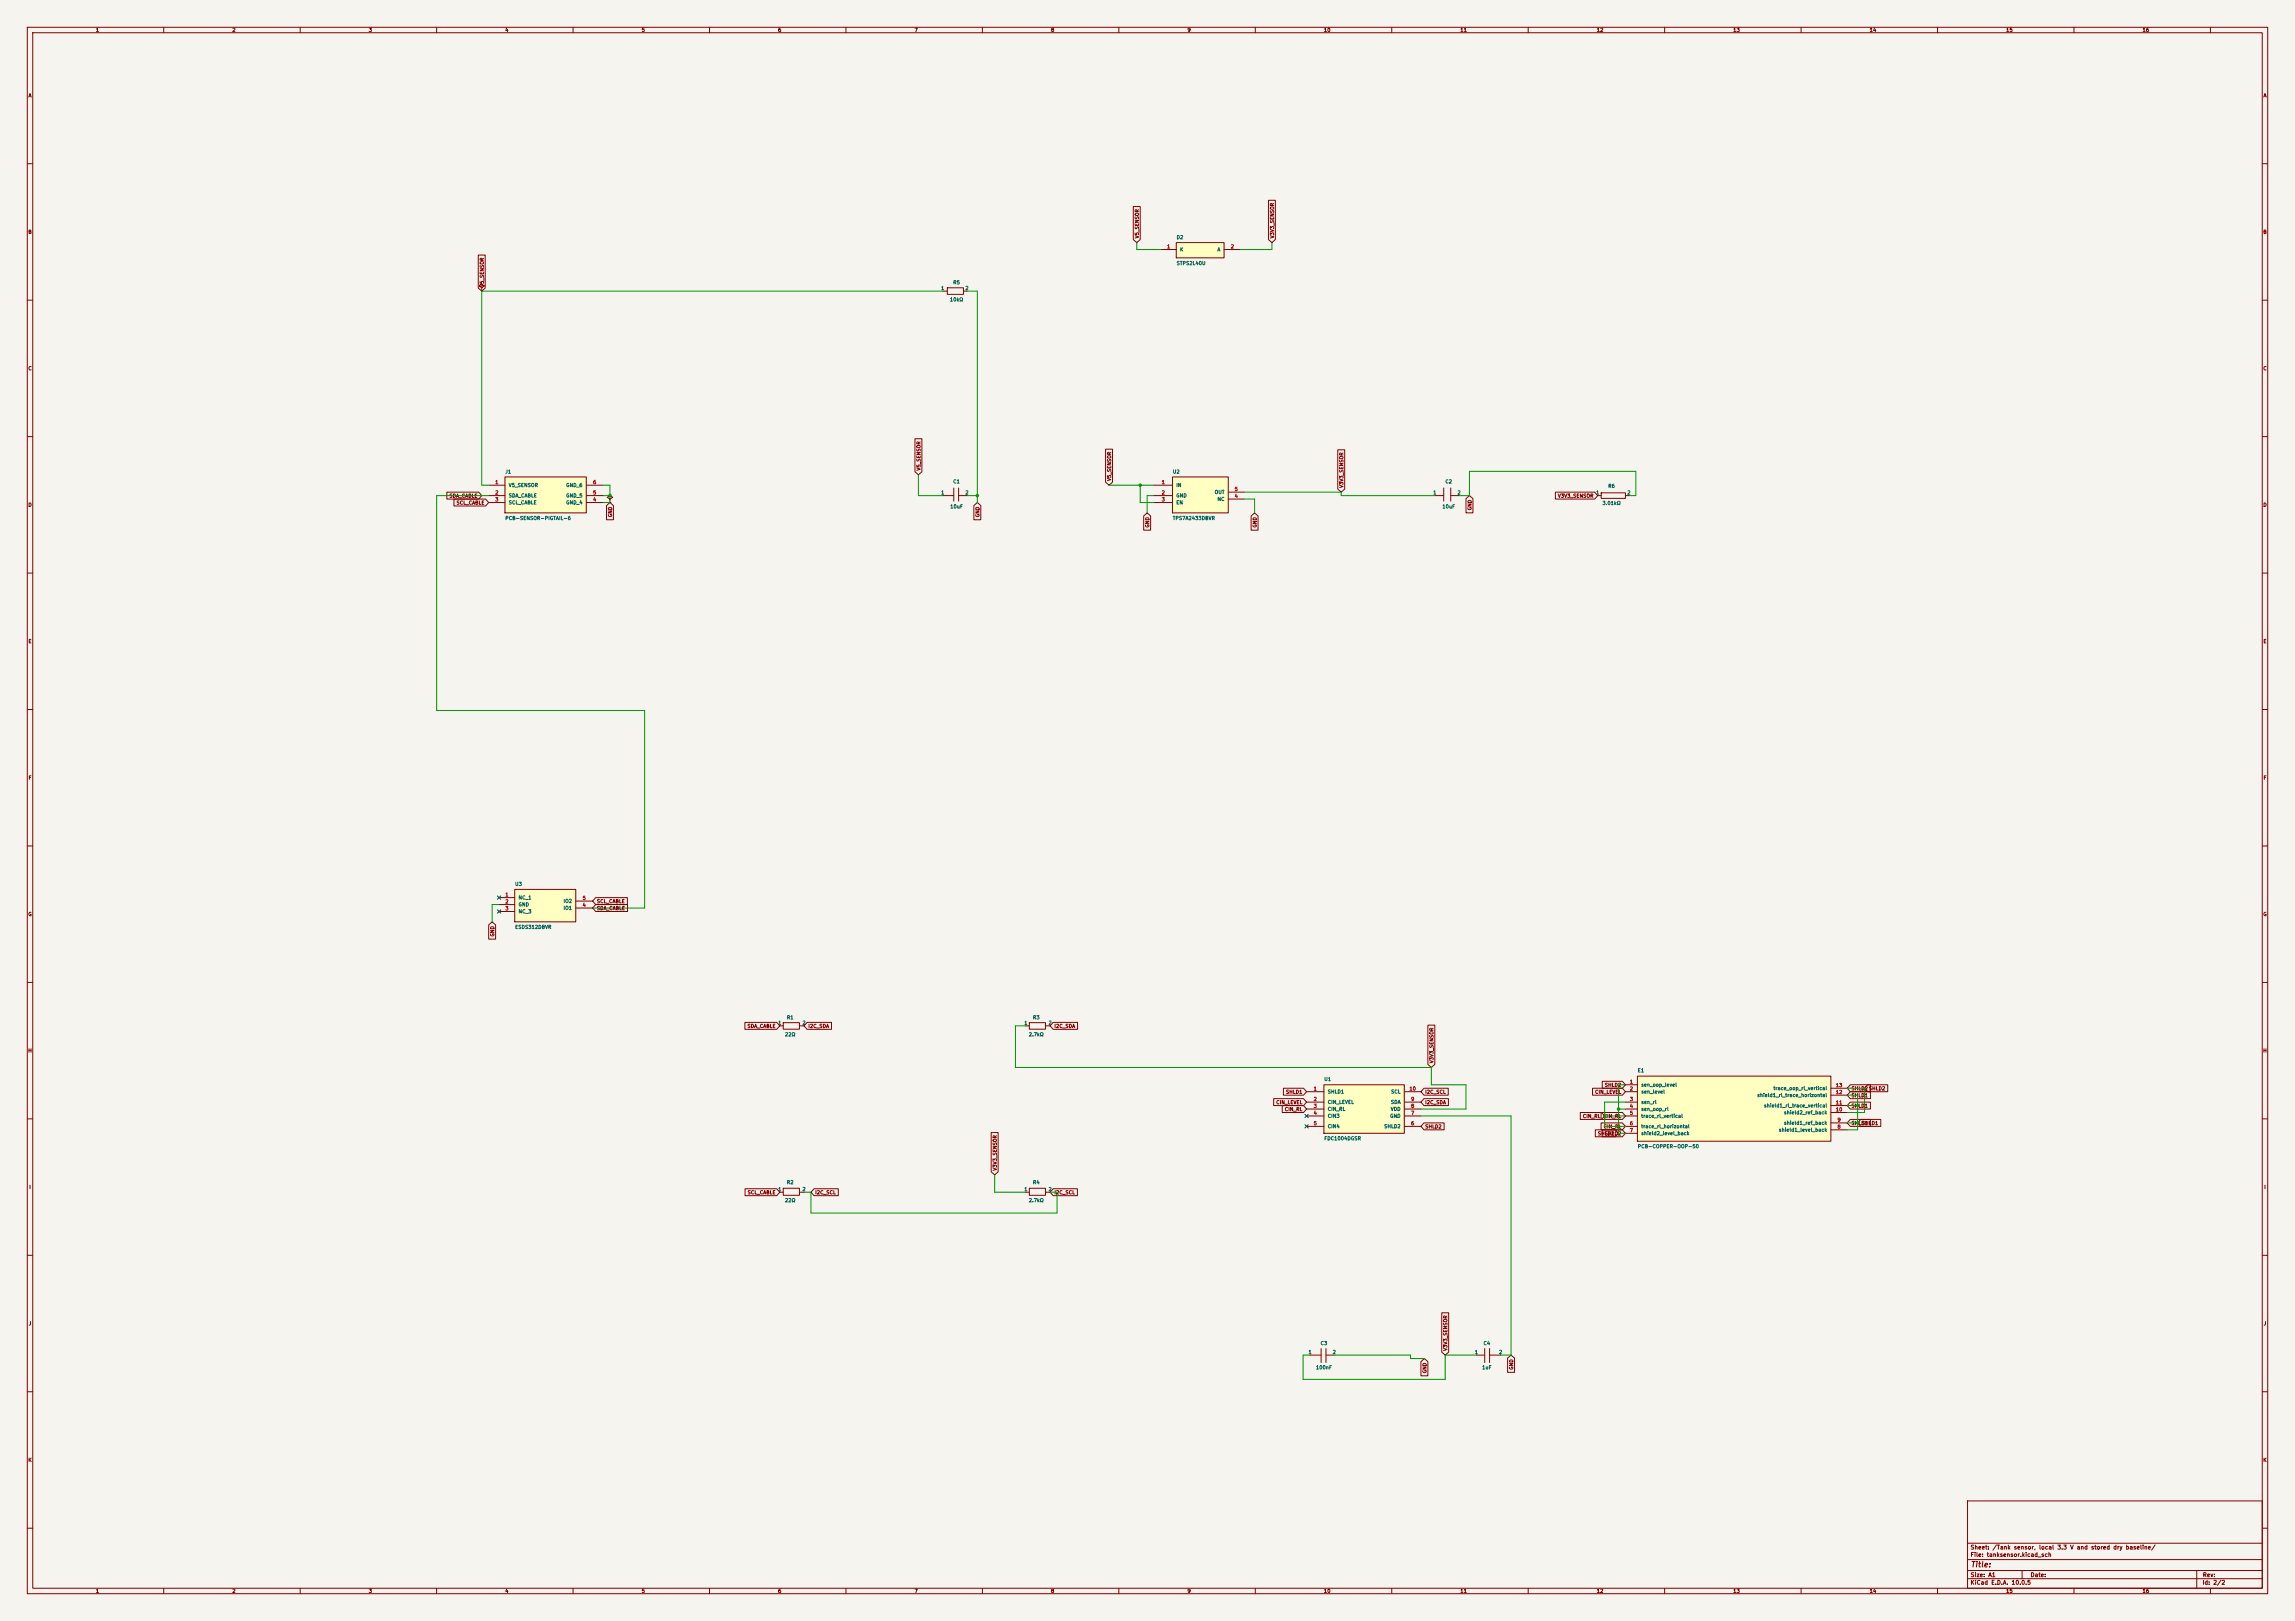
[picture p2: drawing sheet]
<svg xmlns="http://www.w3.org/2000/svg" width="841mm" height="594mm" viewBox="0 0 841 594" stroke-linecap="round" stroke-linejoin="round" font-family="sans-serif">
<defs><g id="words">
<text font-size="2" fill="#840000" x="722" y="574.8">Title:</text>
<g font-size="1.5" fill="#840000">
<text x="721.9" y="568.1">Sheet: /Tank sensor, local 3.3 V and stored dry baseline/</text>
<text x="721.9" y="570.8">File: tanksensor.kicad_sch</text>
<text x="721.9" y="581">KiCad E.D.A. 10.0.5</text>
<text x="721.9" y="578.2">Size: A1</text>
<text x="743.9" y="578.2">Date:</text>
<text x="806.9" y="581">Id: 2/2</text>
<text x="807" y="578.2">Rev:</text>
</g>
<g font-size="1.3" fill="#840000">
<text x="35" y="12">1</text>
<text x="85" y="12">2</text>
<text x="135" y="12">3</text>
<text x="185" y="12">4</text>
<text x="235" y="12">5</text>
<text x="285" y="12">6</text>
<text x="335" y="12">7</text>
<text x="385" y="12">8</text>
<text x="435" y="12">9</text>
<text x="485" y="12">10</text>
<text x="535" y="12">11</text>
<text x="585" y="12">12</text>
<text x="635" y="12">13</text>
<text x="685" y="12">14</text>
<text x="735" y="12">15</text>
<text x="785" y="12">16</text>
<text x="10.3" y="36">A</text>
<text x="829.3" y="36">A</text>
<text x="10.2" y="86">B</text>
<text x="417.6" y="87.5" transform="rotate(-90 417.6 87.5)">V5_SENSOR</text>
<text x="467.1" y="87.5" transform="rotate(-90 467.1 87.5)">V3V3_SENSOR</text>
<text x="829.2" y="86">B</text>
<text x="177.6" y="105.3" transform="rotate(-90 177.6 105.3)">V5_SENSOR</text>
<text x="10.2" y="136">C</text>
<text x="829.2" y="136">C</text>
<text x="337.6" y="172.6" transform="rotate(-90 337.6 172.6)">V5_SENSOR</text>
<text x="407.5" y="176.4" transform="rotate(-90 407.5 176.4)">V5_SENSOR</text>
<text x="492.5" y="178.9" transform="rotate(-90 492.5 178.9)">V3V3_SENSOR</text>
<text x="10.2" y="186">D</text>
<text x="164.5" y="182.7">SDA_CABLE</text>
<text x="167.1" y="185.2">SCL_CABLE</text>
<text x="570.8" y="182.7">V3V3_SENSOR</text>
<text x="829.2" y="186">D</text>
<text x="224.6" y="189.7" transform="rotate(-90 224.6 189.7)">GND</text>
<text x="359.2" y="189.7" transform="rotate(-90 359.2 189.7)">GND</text>
<text x="539.5" y="187.1" transform="rotate(-90 539.5 187.1)">GND</text>
<text x="421.4" y="193.5" transform="rotate(-90 421.4 193.5)">GND</text>
<text x="460.8" y="193.5" transform="rotate(-90 460.8 193.5)">GND</text>
<text x="10.3" y="236">E</text>
<text x="829.3" y="236">E</text>
<text x="10.3" y="286">F</text>
<text x="829.3" y="286">F</text>
<text x="10.2" y="336">G</text>
<text x="218.6" y="333.8">SDA_CABLE</text>
<text x="218.6" y="331.3">SCL_CABLE</text>
<text x="829.2" y="336">G</text>
<text x="181.4" y="343.3" transform="rotate(-90 181.4 343.3)">GND</text>
<text x="273.8" y="377">SDA_CABLE</text>
<text x="296" y="377">I2C_SDA</text>
<text x="386.2" y="377">I2C_SDA</text>
<text x="10.2" y="386">H</text>
<text x="525.6" y="389.8" transform="rotate(-90 525.6 389.8)">V3V3_SENSOR</text>
<text x="829.2" y="386">H</text>
<text x="471.1" y="401.1">SHLD1</text>
<text x="522.1" y="401.1">I2C_SCL</text>
<text x="584.4" y="401.1">CIN_LEVEL</text>
<text x="587.9" y="398.6">SHLD2</text>
<text x="678.3" y="399.8">SHLD2SHLD2</text>
<text x="467.5" y="404.9">CIN_LEVEL</text>
<text x="470.7" y="407.5">CIN_RL</text>
<text x="522.1" y="404.9">I2C_SDA</text>
<text x="678.3" y="406.2">SHLD1</text>
<text x="678.3" y="402.4">SHLD1</text>
<text x="522.1" y="413.8">SHLD2</text>
<text x="579.9" y="410">CIN_RL</text>
<text x="587.5" y="413.8">CIN_RL</text>
<text x="587.5" y="410">CIN_RL</text>
<text x="678.3" y="412.5">SHLD1</text>
<text x="682.1" y="412.5">SHLD1</text>
<text x="585.4" y="416.3">SHLD2</text>
<text x="365.5" y="429.1" transform="rotate(-90 365.5 429.1)">V3V3_SENSOR</text>
<text x="10.6" y="436">I</text>
<text x="273.8" y="437.9">SCL_CABLE</text>
<text x="298.6" y="437.9">I2C_SCL</text>
<text x="386.2" y="437.9">I2C_SCL</text>
<text x="829.6" y="436">I</text>
<text x="10.4" y="486">J</text>
<text x="829.4" y="486">J</text>
<text x="530.6" y="495.2" transform="rotate(-90 530.6 495.2)">V3V3_SENSOR</text>
<text x="523" y="503.4" transform="rotate(-90 523 503.4)">GND</text>
<text x="554.8" y="502.1" transform="rotate(-90 554.8 502.1)">GND</text>
<text x="10.2" y="536">K</text>
<text x="829.2" y="536">K</text>
<text x="35" y="584">1</text>
<text x="85" y="584">2</text>
<text x="135" y="584">3</text>
<text x="185" y="584">4</text>
<text x="235" y="584">5</text>
<text x="285" y="584">6</text>
<text x="335" y="584">7</text>
<text x="385" y="584">8</text>
<text x="435" y="584">9</text>
<text x="485" y="584">10</text>
<text x="535" y="584">11</text>
<text x="585" y="584">12</text>
<text x="635" y="584">13</text>
<text x="685" y="584">14</text>
<text x="735" y="584">15</text>
<text x="785" y="584">16</text>
</g>
<g font-size="1.3" fill="#006464">
<text x="431" y="87.9">D2</text>
<text x="432.3" y="92.4">K</text>
<text x="446" y="92.4">A</text>
<text x="431" y="97.4">STPS2L40U</text>
<text x="344.7" y="106.5">1</text>
<text x="349.2" y="104.5">R5</text>
<text x="353.6" y="106.5">2</text>
<text x="347.9" y="110.7">10kΩ</text>
<text x="185" y="173.8">J1</text>
<text x="429.6" y="173.8">U2</text>
<text x="186.3" y="178.8">V5_SENSOR</text>
<text x="207.3" y="178.8">GND_6</text>
<text x="349.2" y="177.4">C1</text>
<text x="430.9" y="178.8">IN</text>
<text x="529.5" y="177.4">C2</text>
<text x="589.2" y="179.1">R6</text>
<text x="186.3" y="182.6">SDA_CABLE</text>
<text x="186.3" y="185.1">SCL_CABLE</text>
<text x="207.3" y="185.1">GND_4</text>
<text x="207.3" y="182.6">GND_5</text>
<text x="344.7" y="181.5">1</text>
<text x="353.6" y="181.5">2</text>
<text x="430.9" y="182.6">GND</text>
<text x="430.9" y="185.1">EN</text>
<text x="445" y="181.3">OUT</text>
<text x="446" y="183.8">NC</text>
<text x="525.1" y="181.5">1</text>
<text x="533.9" y="181.5">2</text>
<text x="584.7" y="181.5">1</text>
<text x="587.1" y="185.3">3.01kΩ</text>
<text x="596.2" y="181.5">2</text>
<text x="185" y="190.8">PCB-SENSOR-PIGTAIL-6</text>
<text x="348.1" y="186.6">10uF</text>
<text x="429.6" y="190.8">TPS7A2433DBVR</text>
<text x="528.4" y="186.6">10uF</text>
<text x="188.6" y="324.9">U3</text>
<text x="189.9" y="329.9">NC_1</text>
<text x="189.9" y="332.4">GND</text>
<text x="189.9" y="335">NC_3</text>
<text x="206.3" y="333.7">IO1</text>
<text x="206.3" y="331.2">IO2</text>
<text x="188.6" y="340.7">ESDS312DBVR</text>
<text x="285" y="375.8">1</text>
<text x="288.2" y="373.8">R1</text>
<text x="293.9" y="375.8">2</text>
<text x="375.2" y="375.8">1</text>
<text x="378.4" y="373.8">R3</text>
<text x="384.1" y="375.8">2</text>
<text x="287.5" y="380">22Ω</text>
<text x="376.9" y="380">2.7kΩ</text>
<text x="600" y="393.2">E1</text>
<text x="485.1" y="396.4">U1</text>
<text x="486.4" y="401">SHLD1</text>
<text x="509.6" y="401">SCL</text>
<text x="601.3" y="398.5">sen_oop_level</text>
<text x="601.3" y="401">sen_level</text>
<text x="649.7" y="399.7">trace_oop_rl_vertical</text>
<text x="486.4" y="404.8">CIN_LEVEL</text>
<text x="486.4" y="407.4">CIN_RL</text>
<text x="509.5" y="407.4">VDD</text>
<text x="509.5" y="404.8">SDA</text>
<text x="601.3" y="404.8">sen_rl</text>
<text x="601.3" y="407.4">sen_oop_rl</text>
<text x="643.8" y="402.3">shield1_rl_trace_horizontal</text>
<text x="646.3" y="406.1">shield1_rl_trace_vertical</text>
<text x="486.4" y="409.9">CIN3</text>
<text x="486.4" y="413.7">CIN4</text>
<text x="507.1" y="413.7">SHLD2</text>
<text x="509.2" y="409.9">GND</text>
<text x="601.3" y="409.9">trace_rl_vertical</text>
<text x="601.3" y="413.7">trace_rl_horizontal</text>
<text x="653.6" y="412.4">shield1_ref_back</text>
<text x="653.6" y="408.6">shield2_ref_back</text>
<text x="485.1" y="418.1">FDC1004DGSR</text>
<text x="601.3" y="416.3">shield2_level_back</text>
<text x="651.7" y="415">shield1_level_back</text>
<text x="600" y="421">PCB-COPPER-OOP-50</text>
<text x="285" y="436.7">1</text>
<text x="288.2" y="434.2">R2</text>
<text x="293.9" y="436.7">2</text>
<text x="375.2" y="436.7">1</text>
<text x="378.4" y="434.2">R4</text>
<text x="384.1" y="436.7">2</text>
<text x="287.5" y="440.8">22Ω</text>
<text x="376.9" y="440.8">2.7kΩ</text>
<text x="479.3" y="496.4">1</text>
<text x="483.8" y="493.2">C3</text>
<text x="488.2" y="496.4">2</text>
<text x="540.3" y="496.4">1</text>
<text x="543.5" y="493.2">C4</text>
<text x="549.2" y="496.4">2</text>
<text x="482.1" y="502.1">100nF</text>
<text x="543" y="502.1">1uF</text>
</g>
<g font-size="1.3" fill="#a90000">
<text x="427.5" y="91.3">1</text>
<text x="450.9" y="91.3">2</text>
<text x="181.3" y="177.7">1</text>
<text x="217.2" y="177.7">6</text>
<text x="425.5" y="177.7">1</text>
<text x="181.3" y="181.5">2</text>
<text x="181.3" y="184">3</text>
<text x="217.2" y="184">4</text>
<text x="217.2" y="181.5">5</text>
<text x="425.5" y="181.5">2</text>
<text x="425.5" y="184">3</text>
<text x="452.3" y="182.7">4</text>
<text x="452.3" y="180.2">5</text>
<text x="185" y="328.8">1</text>
<text x="185" y="331.3">2</text>
<text x="185" y="333.9">3</text>
<text x="213.3" y="332.6">4</text>
<text x="213.3" y="330.1">5</text>
<text x="481.2" y="399.9">1</text>
<text x="516.3" y="399.9">10</text>
<text x="597.1" y="397.4">1</text>
<text x="597.1" y="399.9">2</text>
<text x="672.6" y="401.2">12</text>
<text x="672.6" y="398.6">13</text>
<text x="481.2" y="403.7">2</text>
<text x="481.2" y="406.3">3</text>
<text x="516.9" y="406.3">8</text>
<text x="516.9" y="403.7">9</text>
<text x="597.1" y="403.7">3</text>
<text x="597.1" y="406.3">4</text>
<text x="672.6" y="407.5">10</text>
<text x="672.6" y="405">11</text>
<text x="481.2" y="408.8">4</text>
<text x="481.2" y="412.6">5</text>
<text x="516.9" y="412.6">6</text>
<text x="516.9" y="408.8">7</text>
<text x="597.1" y="408.8">5</text>
<text x="597.1" y="412.6">6</text>
<text x="673.2" y="413.9">8</text>
<text x="673.2" y="411.3">9</text>
<text x="597.1" y="415.2">7</text>
</g>
</g></defs>
<path d="M0 0h841v594h-841z" fill="#f5f4ef" stroke="#f5f4ef" stroke-width=".37"/>
<g fill="none" stroke="#840000" stroke-width=".37">
<path d="M10 10h821v574h-821zM12 12h817v570h-817zM60 10v2M110 10v2M160 10v2M210 10v2M260 10v2M310 10v2M360 10v2M410 10v2M460 10v2M510 10v2"/>
<path d="M560 10v2M610 10v2M660 10v2M710 10v2M760 10v2M810 10v2M10 60h2M829 60h2M10 110h2M176.5 105.4l1-.6-1-.7-1 .7 1 .6v1.3M176.5 106.7h.1M829 110h2"/>
<path d="M10 160h2M829 160h2M223.5 182.9l1-.7-1-.6-1 .6 1 .7v1.2M223.5 184.1h.1M585.5 181.6h1.2M586.7 180.6h8.9v2h-8.9zM595.6 181.6h1.3M10 210h2M829 210h2M10 260h2M829 260h2M10 310h2"/>
<path d="M829 310h2M10 360h2M829 360h2M285.7 375.9h1.3M287 374.7h5.9v2.4h-5.9zM292.9 375.9h1.7M10 410h2M829 410h2M10 460h2M829 460h2M10 510h2M829 510h2"/>
<path d="M10 560h2M721 550h108v32h-108zM829 560h2M721 578.5h108M721 575.5h108M721 571.5h108M721 565.5h108M741 575.5v3M805 575.5v6.5M60 582v2M110 582v2M160 582v2"/>
<path d="M210 582v2M260 582v2M310 582v2M360 582v2M410 582v2M460 582v2M510 582v2M560 582v2M610 582v2M660 582v2M710 582v2M760 582v2"/>
<path d="M810 582v2"/>
</g>
<path d="M185 174.8h29.9v13.1h-29.9z" fill="#ffffc2"/>
<g fill="none" stroke="#840000" stroke-width=".37">
<path d="M345.4 106.7h1.7M347.1 105.5h6v2.4h-6zM353.1 106.7h1.2M179.1 177.8h5.9M185 174.8h29.9v13.1h-29.9zM214.9 177.8h6.1M529 178.8v4.8M531.6 178.8v4.8M179.1 181.6h5.9M179.1 184.1h5.9M214.9 181.6h6.1M214.9 184.1h6.1"/>
<path d="M525.8 181.6h3.2M531.6 181.6h3.1M375.9 375.9h1.3M377.2 374.7h5.9v2.4h-5.9zM383.1 375.9h1.7"/>
</g>
<path d="M431 88.9h17.6v5.6h-17.6z" fill="#ffffc2"/>
<g fill="none" stroke="#840000" stroke-width=".37">
<path d="M425.4 91.4h5.6M431 88.9h17.6v5.6h-17.6zM448.6 91.4h6.1M349.5 178.8v4.8M351.3 178.8v4.8M345.4 181.6h4.1M351.3 181.6h3M375.9 436.9h1.3M377.2 435.4h5.9v2.6h-5.9zM383.1 436.9h1.7M480.1 496.6h4M484.1 494.2v5.1"/>
<path d="M485.9 494.2v5.1M485.9 496.6h3M541 496.6h3.1M544.1 494.2v5.1M545.8 494.2v5.1M545.8 496.6h4.1"/>
</g>
<path d="M188.6 325.9h22.4v11.9h-22.4z" fill="#ffffc2"/>
<path d="M182.9 328.9h5.7M182.9 331.5h5.7M182.9 334h5.7M188.6 325.9h22.4v11.9h-22.4zM211 332.7h6.2M211 330.2h6.2" fill="none" stroke="#840000" stroke-width=".37"/>
<path d="M485.1 397.5h29.5v17.8h-29.5z" fill="#ffffc2"/>
<g fill="none" stroke="#840000" stroke-width=".37">
<path d="M485.1 397.5h29.5v17.8h-29.5zM478.8 400h6.3M478.8 403.9h6.3M478.8 406.4h6.3M478.8 408.9h6.3M478.8 412.7h6.3M514.6 400h6.1M514.6 403.9h6.1M514.6 406.4h6.1M514.6 408.9h6.1M514.6 412.7h6.1M285.7 436.9h1.3"/>
<path d="M287 435.4h5.9v2.6h-5.9zM292.9 436.9h1.7"/>
</g>
<path d="M429.6 174.8h20.5v13.1h-20.5z" fill="#ffffc2"/>
<path d="M422.9 177.8h6.7M429.6 174.8h20.5v13.1h-20.5zM422.9 181.6h6.7M422.9 184.1h6.7M450.1 182.9h5.8M450.1 180.3h5.8" fill="none" stroke="#840000" stroke-width=".37"/>
<path d="M600 394.3h70.9v23.9h-70.9z" fill="#ffffc2"/>
<g fill="none" stroke="#840000" stroke-width=".37">
<path d="M415.3 75.7h2.5v12.1l-1.2 1.1-1.3-1.1zM464.8 73.4h2.6v14.4l-1.3 1.1-1.3-1.1zM175.3 93.5h2.5v12.1l-1.3 1.1-1.2-1.1zM335.3 160.8h2.5v12.1l-1.3 1.1-1.2-1.1zM405.1 164.6h2.6v12.1l-1.3 1.1-1.3-1.1zM490.2 164.8h2.6v14.4l-1.3 1.1-1.3-1.1zM163.7 180.3h11.7l1.1 1.3-1.1 1.3h-11.7zM166.3 182.9h11.7l1.1 1.2-1.1 1.3h-11.7zM222.2 185.3l1.3-1.2 1.3 1.2v5.2h-2.6zM356.9 185.3l1.2-1.2 1.3 1.2v5.2h-2.5zM419.1 189.1l1.3-1.1 1.2 1.1v5.2h-2.5zM458.5 189.1l1.2-1.1 1.3 1.1v5.2h-2.5z"/>
<path d="M537.2 182.7l1.3-1.1 1.3 1.1v5.2h-2.6zM570 180.3h14.4l1.1 1.3-1.1 1.3h-14.4zM179.1 338.9l1.2-1.1 1.3 1.1v5.2h-2.5zM218.3 331.5h11.7v2.5h-11.7l-1.1-1.3zM218.3 328.9h11.6v2.6h-11.6l-1.1-1.3zM273 374.6h11.6l1.1 1.3-1.1 1.3h-11.6zM295.8 374.6h8.9v2.6h-8.9l-1.2-1.3zM385.9 374.6h9v2.6h-9l-1.1-1.3zM523.2 375.7h2.6v14.3l-1.3 1.2-1.3-1.2zM470.3 398.8h7.4l1.1 1.2-1.1 1.3h-7.4zM521.8 398.8h8.9v2.5h-8.9l-1.1-1.3zM583.6 398.8h10.9l1.1 1.2-1.1 1.3h-10.9z"/>
<path d="M587.1 396.2h7.4l1.1 1.3-1.1 1.3h-7.4zM595.6 397.5h4.4M600 394.3h70.9v23.9h-70.9zM670.9 398.8h6M678 397.5h7.4v2.5h-7.4l-1.1-1.2zM684.4 397.5h7.4v2.5h-7.4l-1.1-1.2zM363.2 415h2.6v14.4l-1.3 1.1-1.3-1.1zM466.7 402.6h11l1.1 1.3-1.1 1.2h-11zM469.9 405.1h7.8l1.1 1.3-1.1 1.3h-7.8zM521.8 411.5h7.4v2.5h-7.4l-1.1-1.3zM521.8 402.6h9v2.5h-9l-1.1-1.2zM579.1 407.7h7.8l1.1 1.2-1.1 1.3h-7.8z"/>
<path d="M584.6 414h7.4l1.1 1.3-1.1 1.3h-7.4zM586.7 411.5h7.8l1.1 1.2-1.1 1.3h-7.8zM586.7 407.7h7.8l1.1 1.2-1.1 1.3h-7.8zM587.1 414h7.4l1.1 1.3-1.1 1.3h-7.4zM595.6 400h4.4M595.6 403.9h4.4M595.6 406.4h4.4M595.6 408.9h4.4M595.6 412.7h4.4M595.6 415.3h4.4M670.9 414h6M670.9 411.5h6"/>
<path d="M670.9 407.7h6M670.9 405.1h6M670.9 401.3h6M678 410.2h7.4v2.5h-7.4l-1.1-1.2zM678 403.9h7.4v2.5h-7.4l-1.1-1.3zM678 400h7.4v2.6h-7.4l-1.1-1.3zM681.8 410.2h7.4v2.5h-7.4l-1.1-1.2zM273 435.6h11.6l1.1 1.3-1.1 1.2h-11.6zM298.3 435.6h8.9v2.5h-8.9l-1.1-1.2zM385.9 435.6h8.9v2.5h-8.9l-1.1-1.2zM520.7 499l1.3-1.2 1.2 1.2v5.2h-2.5zM528.3 481.1h2.6v14.4l-1.3 1.1-1.3-1.1z"/>
<path d="M552.4 497.7l1.3-1.1 1.3 1.1v5.2h-2.6z"/>
</g>
<g fill="none" stroke="#009600" stroke-width=".37">
<path d="M416.6 88.9v2.5h8.8M466.1 88.9v2.5h-11.4M345.4 106.7h-168.9v71.1h2.6M354.3 106.7h3.8v77.4M221 177.8h2.5v6.3h-2.5M336.5 174v7.6h8.9M406.4 177.8h16.5M417.8 177.8v6.3h5.1M179.1 181.6h-19.1v78.7h76.2v72.4h-19M221 181.6h2.5M354.3 181.6h3.8M422.9 181.6h-2.5v6.4"/>
<path d="M455.9 180.3h35.6v1.3h34.3M455.9 182.9h3.8v5.1M534.7 181.6h3.8v-8.9h60.9v8.9h-2.5M182.9 331.5h-2.6v6.3M375.9 375.9h-3.8v15.3h152.4v6.3h12.7v8.9h-16.5M595.6 397.5h-2.5v17.8h2.5M676.9 398.8h6.4v8.9h-6.4M520.7 408.9h33v87.7h-3.8M588 408.9h7.6M593.1 406.4h2.5M595.6 403.9h-7.6v8.8h7.6M676.9 401.3h3.8v12.7h-3.8"/>
<path d="M676.9 411.5h3.8M676.9 405.1h3.8M294.6 436.9h2.6v7.6h90.1v-7.6h-2.5M364.5 430.5v6.4h11.4M480.1 496.6h-2.6v8.9h52.1v-8.9h11.4M488.9 496.6h28v1.2h5.1"/>
</g>
<path d="M182.3 328.3l1.2 1.2M182.3 333.4l1.2 1.2M183.5 328.3l-1.2 1.2M183.5 333.4l-1.2 1.2M478.2 408.3l1.2 1.2M478.2 412.1l1.2 1.3M479.4 408.3l-1.2 1.2M479.4 412.1l-1.2 1.3" fill="none" stroke="#000084" stroke-width=".37"/>
<g fill="#009600" stroke="#009600" stroke-width=".37">
<circle cx="588" cy="408.9" r=".46"/>
<circle cx="680.7" cy="411.5" r=".46"/>
<circle cx="593.1" cy="406.4" r=".46"/>
<circle cx="680.7" cy="405.1" r=".46"/>
<circle cx="358.1" cy="181.6" r=".46"/>
<circle cx="223.5" cy="181.6" r=".46"/>
<circle cx="417.8" cy="177.8" r=".46"/>
</g>
<use href="#words"/>
</svg>
